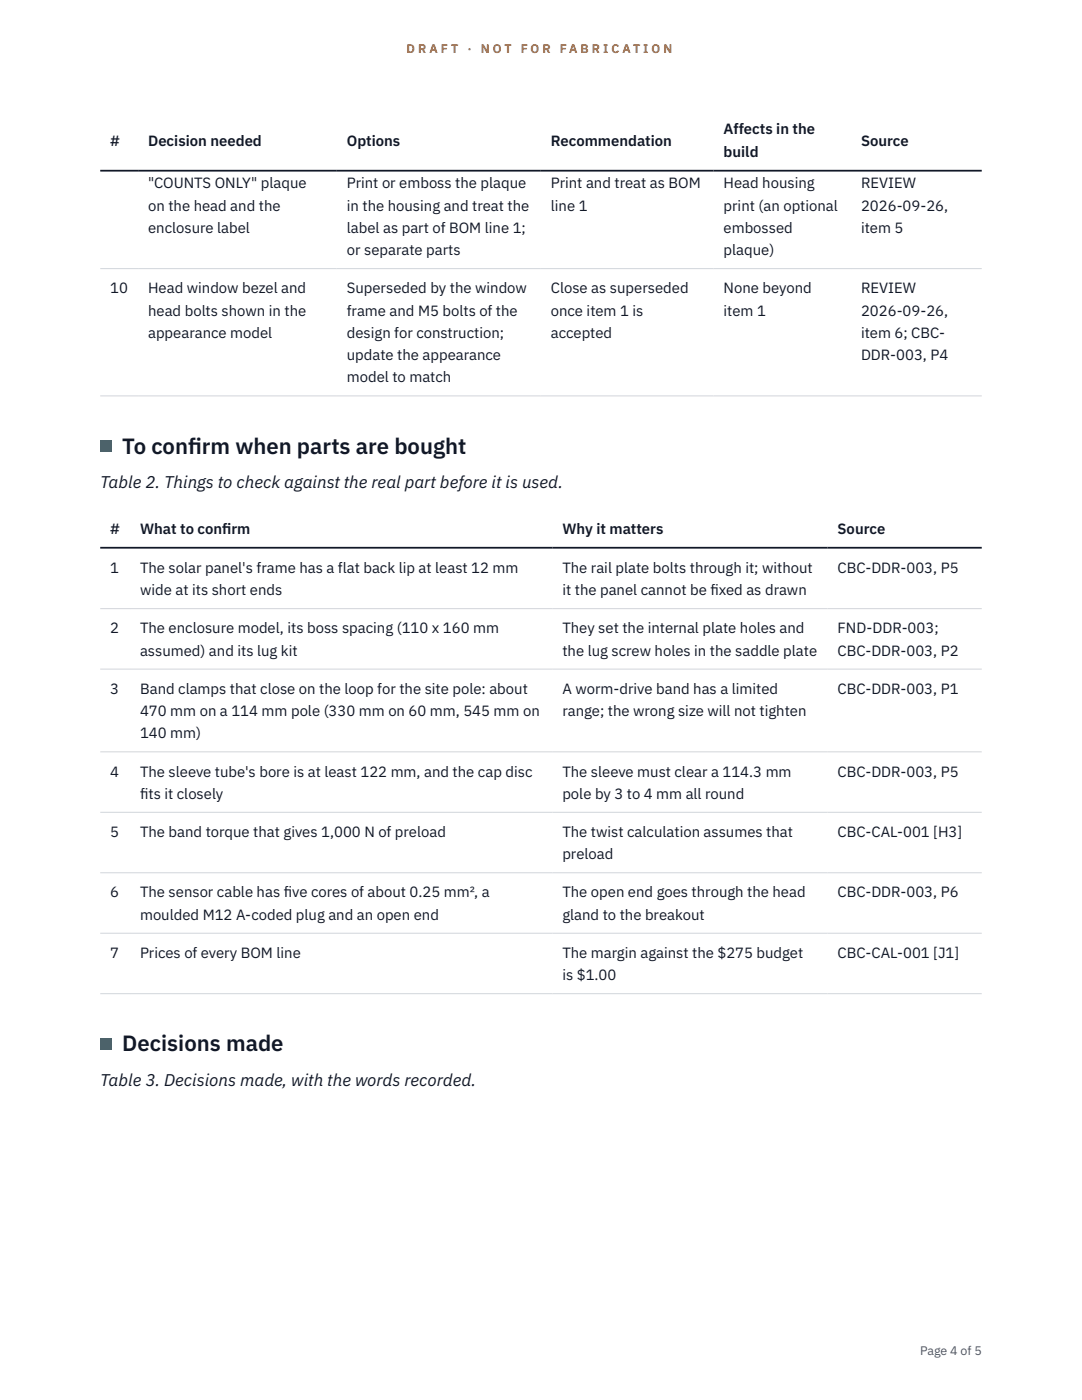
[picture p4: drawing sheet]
<svg xmlns="http://www.w3.org/2000/svg" width="216mm" height="279mm" viewBox="0 0 216 279" stroke-linecap="round" stroke-linejoin="round" font-family="sans-serif">
<defs><g id="words">
<g font-size="4.4" fill="#111827">
<text x="24.4" y="90.5">To conf</text>
<text x="37.5" y="90.5">irm when parts are bought</text>
<text x="24.4" y="209.8">Decisions made</text>
</g>
<g font-size="3.4" fill="#111827">
<text x="20" y="97.4">Table 2. Things to check against the real part before it is used.</text>
<text x="20" y="216.7">Table 3. Decisions made, with the words recorded.</text>
</g>
<g font-size="3" fill="#111827">
<text x="22" y="29.1">#</text>
<text x="29.6" y="29.1">Decision needed</text>
<text x="69.2" y="29.1">Options</text>
<text x="109.9" y="29.1">Recommendation</text>
<text x="144.4" y="26.8">Affects in the</text>
<text x="171.8" y="29.1">Source</text>
<text x="144.4" y="31.3">build</text>
<text x="29.6" y="37.6">&quot;COUNTS ONLY&quot; plaque</text>
<text x="69.2" y="37.6">Print or emboss the plaque</text>
<text x="109.9" y="37.6">Print and treat as BOM</text>
<text x="144.4" y="37.6">Head housing</text>
<text x="171.8" y="37.6">REVIEW</text>
<text x="29.6" y="42">on the head and the</text>
<text x="29.6" y="46.5">enclosure label</text>
<text x="69.2" y="42">in the housing and treat the</text>
<text x="69.2" y="46.5">label as part of BOM line 1;</text>
<text x="109.9" y="42">line 1</text>
<text x="144.4" y="42">print (an optional</text>
<text x="144.4" y="46.5">embossed</text>
<text x="171.8" y="42">2026-09-26,</text>
<text x="171.8" y="46.5">item 5</text>
<text x="69.2" y="50.9">or separate parts</text>
<text x="144.4" y="50.9">plaque)</text>
<text x="22" y="58.5">10</text>
<text x="29.6" y="58.5">Head window bezel and</text>
<text x="69.2" y="58.5">Superseded by the window</text>
<text x="109.9" y="58.5">Close as superseded</text>
<text x="144.4" y="58.5">None beyond</text>
<text x="171.8" y="58.5">REVIEW</text>
<text x="29.6" y="63">head bolts shown in the</text>
<text x="69.2" y="63">frame and M5 bolts of the</text>
<text x="109.9" y="63">once item 1 is</text>
<text x="144.4" y="63">item 1</text>
<text x="171.8" y="63">2026-09-26,</text>
<text x="29.6" y="67.4">appearance model</text>
<text x="69.2" y="67.4">design for construction;</text>
<text x="69.2" y="71.9">update the appearance</text>
<text x="109.9" y="67.4">accepted</text>
<text x="171.8" y="67.4">item 6; CBC-</text>
<text x="171.8" y="71.9">DDR-003, P4</text>
<text x="69.2" y="76.3">model to match</text>
<text x="22" y="106.5">#</text>
<text x="27.9" y="106.5">What to conf</text>
<text x="44.3" y="106.5">irm</text>
<text x="112.2" y="106.5">Why it matters</text>
<text x="167.1" y="106.5">Source</text>
<text x="22" y="114.3">1</text>
<text x="27.9" y="114.3">The solar panel's frame has a flat back lip at least 12 mm</text>
<text x="27.9" y="118.8">wide at its short ends</text>
<text x="112.2" y="114.3">The rail plate bolts through it; without</text>
<text x="112.2" y="118.8">it the panel cannot be f</text>
<text x="141.7" y="118.8">ixed as drawn</text>
<text x="167.1" y="114.3">CBC-DDR-003, P5</text>
<text x="22" y="126.4">2</text>
<text x="27.9" y="126.4">The enclosure model, its boss spacing (110 x 160 mm</text>
<text x="27.9" y="130.8">assumed) and its lug kit</text>
<text x="112.2" y="126.4">They set the internal plate holes and</text>
<text x="112.2" y="130.8">the lug screw holes in the saddle plate</text>
<text x="167.1" y="126.4">FND-DDR-003;</text>
<text x="167.1" y="130.8">CBC-DDR-003, P2</text>
<text x="22" y="138.5">3</text>
<text x="27.9" y="138.5">Band clamps that close on the loop for the site pole: about</text>
<text x="27.9" y="142.9">470 mm on a 114 mm pole (330 mm on 60 mm, 545 mm on</text>
<text x="112.2" y="138.5">A worm-drive band has a limited</text>
<text x="112.2" y="142.9">range; the wrong size will not tighten</text>
<text x="167.1" y="138.5">CBC-DDR-003, P1</text>
<text x="27.9" y="147.3">140 mm)</text>
<text x="22" y="155">4</text>
<text x="27.9" y="155">The sleeve tube's bore is at least 122 mm, and the cap disc</text>
<text x="112.2" y="155">The sleeve must clear a 114.3 mm</text>
<text x="167.1" y="155">CBC-DDR-003, P5</text>
<text x="27.9" y="159.4">f</text>
<text x="27.9" y="159.4">its it closely</text>
<text x="112.2" y="159.4">pole by 3 to 4 mm all round</text>
<text x="22" y="167">5</text>
<text x="27.9" y="167">The band torque that gives 1,000 N of preload</text>
<text x="112.2" y="167">The twist calculation assumes that</text>
<text x="167.1" y="167">CBC-CAL-001 [H3]</text>
<text x="112.2" y="171.5">preload</text>
<text x="22" y="179.1">6</text>
<text x="27.9" y="179.1">The sensor cable has f</text>
<text x="56.6" y="179.1">ive cores of about 0.25 mm², a</text>
<text x="112.2" y="179.1">The open end goes through the head</text>
<text x="167.1" y="179.1">CBC-DDR-003, P6</text>
<text x="27.9" y="183.5">moulded M12 A-coded plug and an open end</text>
<text x="112.2" y="183.5">gland to the breakout</text>
<text x="22" y="191.2">7</text>
<text x="27.9" y="191.2">Prices of every BOM line</text>
<text x="112.2" y="191.2">The margin against the $275 budget</text>
<text x="167.1" y="191.2">CBC-CAL-001 [J1]</text>
<text x="112.2" y="195.6">is $1.00</text>
</g>
<g font-size="2.5" fill="#b45309">
<text x="81.1" y="10.5">D R A F T</text>
<text x="93.3" y="10.5">·</text>
<text x="95.9" y="10.5">N O T</text>
<text x="103.9" y="10.5">F O R</text>
<text x="111.7" y="10.5">F A B R I C A T I O N</text>
</g>
<text font-size="2.5" fill="#4b5563" x="183.6" y="270.3">Page 4 of 5</text>
</g></defs>
<path d="M20 53.6h175.9M20 79h175.9M20 121.5h175.9M20 133.5h175.9M20 150h175.9M20 162.1h175.9M20 174.2h175.9M20 186.2h175.9M20 198.3h175.9" fill="none" stroke="#d1d5db" stroke-width=".2"/>
<path d="M20 34.1h175.9M20 109.3h175.9" fill="none" stroke="#111827" stroke-width=".35"/>
<g fill="#0f766e">
<path d="M20 87.9h2.2v2.2h-2.2z"/>
<path d="M20 207.2h2.2v2.2h-2.2z"/>
</g>
<use href="#words"/>
</svg>
